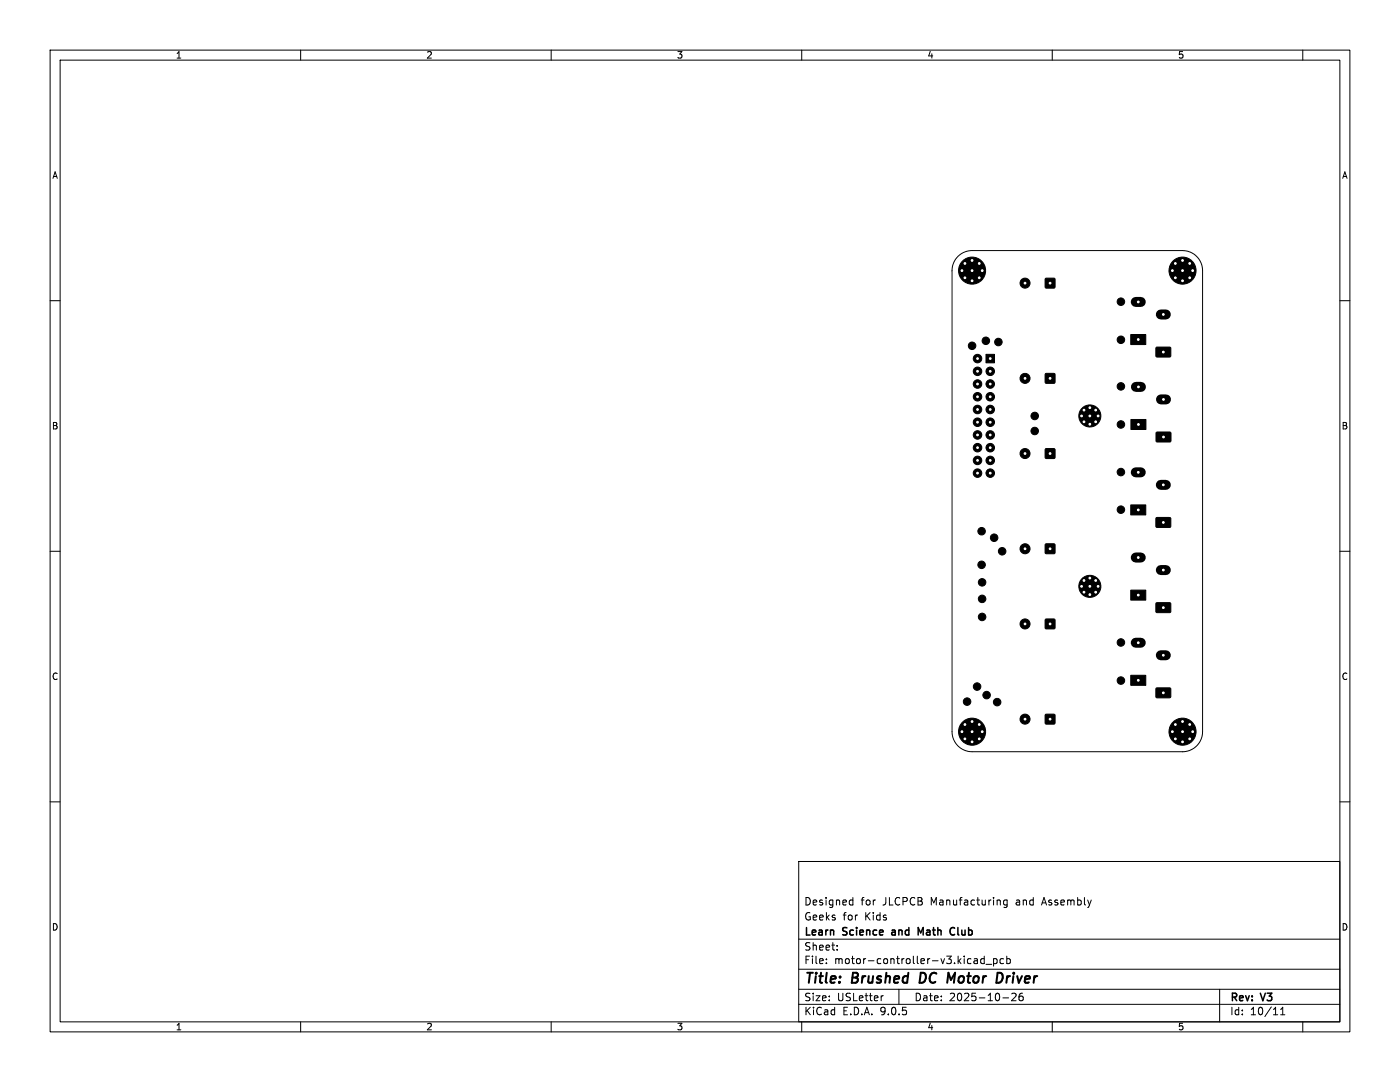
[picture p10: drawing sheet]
<svg xmlns="http://www.w3.org/2000/svg" width="279mm" height="216mm" viewBox="0 0 279 216" stroke-linecap="round" stroke-linejoin="round" font-family="sans-serif">
<defs><g id="words">
<g font-size="2.8">
<text x="160.4" y="196.8">Title:</text>
<text x="170.1" y="196.8">Brushed</text>
<text x="184.4" y="196.8">DC</text>
<text x="190.7" y="196.8">Motor</text>
<text x="201.3" y="196.8">Driver</text>
</g>
<g font-size="2.1">
<text x="160.4" y="183.9">Geeks</text>
<text x="160.4" y="180.9">Designed</text>
<text x="168.2" y="183.9">for</text>
<text x="171.8" y="180.9">for</text>
<text x="172.6" y="183.9">Kids</text>
<text x="176.2" y="180.9">JLCPCB</text>
<text x="185.8" y="180.9">Manufacturing</text>
<text x="203" y="180.9">and</text>
<text x="208.4" y="180.9">Assembly</text>
<text x="160.4" y="189.9">Sheet:</text>
<text x="160.4" y="187.1">Learn</text>
<text x="168.3" y="187.1">Science</text>
<text x="178.7" y="187.1">and</text>
<text x="184.5" y="187.1">Math</text>
<text x="191.5" y="187.1">Club</text>
<text x="160.4" y="192.6">File:</text>
<text x="166.5" y="192.6">motor-controller-v3.kicad_pcb</text>
<text x="160.4" y="202.8">KiCad</text>
<text x="160.4" y="200">Size:</text>
<text x="167" y="200">USLetter</text>
<text x="168.1" y="202.8">E.D.A.</text>
<text x="175.7" y="202.8">9.0.5</text>
<text x="182.4" y="200">Date:</text>
<text x="189.4" y="200">2025-10-26</text>
<text x="245.4" y="200.2">Rev:</text>
<text x="245.4" y="202.8">Id:</text>
<text x="249.5" y="202.8">10/11</text>
<text x="251.8" y="200.2">V3</text>
</g>
<g font-size="1.8">
<text x="35" y="11.9">1</text>
<text x="85" y="11.9">2</text>
<text x="135" y="11.9">3</text>
<text x="185" y="11.9">4</text>
<text x="235" y="11.9">5</text>
<text x="10.3" y="35.9">A</text>
<text x="267.7" y="35.9">A</text>
<text x="10.3" y="85.9">B</text>
<text x="267.7" y="85.9">B</text>
<text x="10.3" y="135.9">C</text>
<text x="267.7" y="135.9">C</text>
<text x="10.3" y="185.9">D</text>
<text x="267.7" y="185.9">D</text>
<text x="35" y="205.8">1</text>
<text x="85" y="205.8">2</text>
<text x="135" y="205.8">3</text>
<text x="185" y="205.8">4</text>
<text x="235" y="205.8">5</text>
</g>
</g></defs>
<g fill="none" stroke="#000" stroke-width=".2">
<path d="M10 10h259.4v195.9h-259.4zM12 12h255.4v191.9h-255.4zM60 10v2M110 10v2M160 10v2M210 10v2M260 10v2M191.2 51.2a4 4 0 0 1 2.8-1.2h42a4 4 0 0 1 4 4v92a4 4 0 0 1-4 4h-42a4 4 0 0 1-4-4v-92a4 4 0 0 1 1.2-2.8zM10 60h2M267.4 60h2M10 110h2M267.4 110h2"/>
<path d="M10 160h2M159.4 171.9h108v32h-108zM169.8 179.6l.4 .1M170.2 179.1v1.5M201 179.7l-.4-.1-.3 .3 .1 .6h.6M201 179.6v1.2l-.3 .3-.3-.1M267.4 160h2M159.4 197.4h108M159.4 193.4h108M159.4 187.4h108M164.9 192.1v.2M164.9 191.4v.1"/>
<path d="M167.1 189.4v.2M167.1 188.7v.1M170.2 180.5l-.4 .1M176.3 198.7l-.3 .1M179.4 197.4v3M194.6 191.3h.3l.2 .2v.8M195.1 192.2l-.5 .1M195.1 191.6l-.5 .1M196.4 191.4l-.4-.1-.3 .3 .2 .6h.5M196.4 190.8v1.5M196.8 192.4h1.1M198.3 191.4l.4-.1 .3 .3-.1 .6h-.6"/>
<path d="M198.3 191.3v1.5M200.1 199.1h1.2M200.3 191.4l-.4-.1-.3 .3 .1 .6h.6M200.9 191.4l.5-.1 .2 .3-.1 .6h-.6M200.9 190.8v1.5M201.9 198.3l.6-.1 .3 .4-.9 1.1h.9M204.1 198.2l-.5 .1a1.01 1.01 0 0 0 0 1.4l.5-.2 .1-.5-.3-.2h-.4l-.1 .2M243.4 197.4v6.5M60 203.9v2M110 203.9v2M159.4 200.4h108M160 203.9v2"/>
<path d="M210 203.9v2M255.6 202.5h.8M255.6 201.4l.4-.4v1.5M260 203.9v2"/>
</g>
<path d="M183.8 194.1l-.3 2h.5M189.3 194.1l.5 1.4 .8-1.4M199.6 194.1a1.11 1.11 0 0 1 0 1.9" fill="none" stroke="#000" stroke-width=".4"/>
<path d="M178 186.1v.4M184.2 185.1l-.5 1-.5-1v1.5M189.9 185.1h.3l.3 .1M190.5 186.4l-.3 .2-.3-.1" fill="none" stroke="#000" stroke-width=".3"/>
<g fill="#000" stroke="#000" stroke-width=".2">
<path d="M208.6 55.6h1.9v1.8h-1.9zM196.8 70.7h1.7v1.7h-1.7zM208.6 74.6h1.9v1.8h-1.9zM225.7 66.8h3v2h-3zM230.7 69.3h2.8l.2 .2-.1 1.6-.2 .1h-2.6l-.1-.2zM208.6 89.6h1.9v1.8h-1.9zM225.7 83.7h3v2h-3zM230.8 86.3l2.7-.1 .2 .3v1.5l-.3 .2h-2.5l-.2-.2zM208.6 108.6h1.9v1.8h-1.9zM225.7 100.8h3v2h-3zM225.7 117.8h3v1.9h-3zM230.7 103.3h2.8l.2 .2-.1 1.6-.2 .2-2.6-.1-.1-.2z"/>
<path d="M208.6 123.6h1.9v1.8h-1.9zM225.7 134.8h3v1.9h-3zM230.7 120.3h2.8l.2 .2-.1 1.6-.2 .2-2.6-.1-.1-.2zM230.7 137.3h2.8l.2 .2-.1 1.6-.2 .1h-2.6l-.1-.2zM208.6 142.6h1.9v1.8h-1.9z"/>
<circle cx="192" cy="54" r=".4"/>
<circle cx="192.6" cy="52.6" r=".4"/>
<circle cx="192.6" cy="55.4" r=".4"/>
<circle cx="194" cy="54" r="2.7"/>
<circle cx="194" cy="56" r=".4"/>
<circle cx="194" cy="52" r=".4"/>
<circle cx="195.4" cy="52.6" r=".4"/>
<circle cx="195.4" cy="55.4" r=".4"/>
<circle cx="196" cy="54" r=".4"/>
<circle cx="204.6" cy="56.5" r="1"/>
<circle cx="234" cy="54" r=".4"/>
<circle cx="234.6" cy="52.6" r=".4"/>
<circle cx="234.6" cy="55.4" r=".4"/>
<circle cx="236" cy="54" r="2.7"/>
<circle cx="236" cy="56" r=".4"/>
<circle cx="236" cy="52" r=".4"/>
<circle cx="237.4" cy="55.4" r=".4"/>
<circle cx="237.4" cy="52.6" r=".4"/>
<circle cx="238" cy="54" r=".4"/>
<circle cx="194" cy="69" r=".75"/>
<circle cx="195.1" cy="74.1" r=".85"/>
<circle cx="195.1" cy="71.5" r=".85"/>
<circle cx="195.1" cy="76.6" r=".85"/>
<circle cx="195.1" cy="79.2" r=".85"/>
<circle cx="196.8" cy="68" r=".75"/>
<circle cx="197.6" cy="79.2" r=".85"/>
<circle cx="197.6" cy="76.6" r=".85"/>
<circle cx="197.6" cy="74.1" r=".85"/>
<circle cx="199.2" cy="68.2" r=".75"/>
<circle cx="204.6" cy="75.5" r="1"/>
<circle cx="223.7" cy="77.1" r=".75"/>
<circle cx="223.7" cy="67.8" r=".75"/>
<circle cx="223.7" cy="60.2" r=".75"/>
<circle cx="195.1" cy="86.8" r=".85"/>
<circle cx="195.1" cy="81.7" r=".85"/>
<circle cx="195.1" cy="84.2" r=".85"/>
<circle cx="195.1" cy="89.3" r=".85"/>
<circle cx="195.1" cy="91.9" r=".85"/>
<circle cx="195.1" cy="94.4" r=".85"/>
<circle cx="197.6" cy="94.4" r=".85"/>
<circle cx="197.6" cy="84.2" r=".85"/>
<circle cx="197.6" cy="89.3" r=".85"/>
<circle cx="197.6" cy="91.9" r=".85"/>
<circle cx="197.6" cy="86.8" r=".85"/>
<circle cx="197.6" cy="81.7" r=".85"/>
<circle cx="204.6" cy="90.5" r="1"/>
<circle cx="206.5" cy="86" r=".75"/>
<circle cx="206.5" cy="83" r=".75"/>
<circle cx="215.8" cy="83" r=".35"/>
<circle cx="216.3" cy="84.2" r=".35"/>
<circle cx="216.3" cy="81.8" r=".35"/>
<circle cx="217.5" cy="83" r="2.2"/>
<circle cx="217.5" cy="81.4" r=".35"/>
<circle cx="217.5" cy="84.7" r=".35"/>
<circle cx="218.7" cy="84.2" r=".35"/>
<circle cx="218.7" cy="81.8" r=".35"/>
<circle cx="219.1" cy="83" r=".35"/>
<circle cx="223.7" cy="84.7" r=".75"/>
<circle cx="223.7" cy="94.2" r=".75"/>
<circle cx="195.9" cy="112.7" r=".75"/>
<circle cx="195.9" cy="106" r=".75"/>
<circle cx="196" cy="116.2" r=".75"/>
<circle cx="196" cy="119.5" r=".75"/>
<circle cx="198.4" cy="107.3" r=".75"/>
<circle cx="200" cy="110" r=".75"/>
<circle cx="204.6" cy="109.5" r="1"/>
<circle cx="215.8" cy="117" r=".35"/>
<circle cx="216.3" cy="115.8" r=".35"/>
<circle cx="216.3" cy="118.2" r=".35"/>
<circle cx="217.5" cy="117" r="2.2"/>
<circle cx="217.5" cy="115.4" r=".35"/>
<circle cx="217.5" cy="118.7" r=".35"/>
<circle cx="218.7" cy="115.8" r=".35"/>
<circle cx="218.7" cy="118.2" r=".35"/>
<circle cx="219.1" cy="117" r=".35"/>
<circle cx="223.7" cy="101.7" r=".75"/>
<circle cx="193" cy="140" r=".75"/>
<circle cx="195" cy="137" r=".75"/>
<circle cx="196" cy="123.1" r=".75"/>
<circle cx="196.9" cy="138.7" r=".75"/>
<circle cx="204.6" cy="124.5" r="1"/>
<circle cx="223.7" cy="128.2" r=".75"/>
<circle cx="223.7" cy="135.8" r=".75"/>
<circle cx="192" cy="146" r=".4"/>
<circle cx="192.6" cy="147.4" r=".4"/>
<circle cx="192.6" cy="144.6" r=".4"/>
<circle cx="194" cy="146" r="2.7"/>
<circle cx="194" cy="148" r=".4"/>
<circle cx="194" cy="144" r=".4"/>
<circle cx="195.4" cy="147.4" r=".4"/>
<circle cx="195.4" cy="144.6" r=".4"/>
<circle cx="196" cy="146" r=".4"/>
<circle cx="199" cy="140.1" r=".75"/>
<circle cx="204.6" cy="143.5" r="1"/>
<circle cx="234" cy="146" r=".4"/>
<circle cx="234.6" cy="147.4" r=".4"/>
<circle cx="234.6" cy="144.6" r=".4"/>
<circle cx="236" cy="146" r="2.7"/>
<circle cx="236" cy="148" r=".4"/>
<circle cx="236" cy="144" r=".4"/>
<circle cx="237.4" cy="147.4" r=".4"/>
<circle cx="237.4" cy="144.6" r=".4"/>
<circle cx="238" cy="146" r=".4"/>
</g>
<path d="M226.7 60.3h1M226.7 77.2h1M231.7 62.7h1M231.7 79.7h1M226.7 94.3h1M231.7 96.8h1M226.7 111.2h1M231.7 113.8h1M226.7 128.2h1M231.7 130.8h1" fill="none" stroke="#000" stroke-width="2"/>
<g fill="#fff" stroke="#fff" stroke-width=".2">
<circle cx="234" cy="54" r=".18"/>
<circle cx="234.6" cy="52.6" r=".17"/>
<circle cx="234.6" cy="55.4" r=".17"/>
<circle cx="236" cy="52" r=".17"/>
<circle cx="236" cy="54" r=".18"/>
<circle cx="236" cy="56" r=".17"/>
<circle cx="237.4" cy="52.6" r=".17"/>
<circle cx="237.4" cy="55.4" r=".17"/>
<circle cx="238" cy="54" r=".18"/>
<circle cx="232.2" cy="104.2" r=".17"/>
<circle cx="227.2" cy="101.8" r=".17"/>
<circle cx="232.2" cy="96.8" r=".17"/>
<circle cx="227.2" cy="94.2" r=".17"/>
<circle cx="215.8" cy="117" r=".17"/>
<circle cx="216.3" cy="115.8" r=".17"/>
<circle cx="216.3" cy="118.2" r=".17"/>
<circle cx="217.5" cy="115.4" r=".17"/>
<circle cx="217.5" cy="117" r=".17"/>
<circle cx="217.5" cy="118.6" r=".17"/>
<circle cx="218.7" cy="115.8" r=".17"/>
<circle cx="218.7" cy="118.2" r=".17"/>
<circle cx="219.1" cy="117" r=".17"/>
<circle cx="234" cy="146" r=".18"/>
<circle cx="234.6" cy="144.6" r=".17"/>
<circle cx="234.6" cy="147.4" r=".17"/>
<circle cx="236" cy="144" r=".17"/>
<circle cx="236" cy="146" r=".17"/>
<circle cx="236" cy="148" r=".17"/>
<circle cx="237.4" cy="144.6" r=".17"/>
<circle cx="237.4" cy="147.4" r=".17"/>
<circle cx="238" cy="146" r=".17"/>
<circle cx="215.8" cy="83" r=".17"/>
<circle cx="216.3" cy="81.8" r=".17"/>
<circle cx="216.3" cy="84.2" r=".17"/>
<circle cx="217.5" cy="81.4" r=".17"/>
<circle cx="217.5" cy="83" r=".17"/>
<circle cx="217.5" cy="84.7" r=".17"/>
<circle cx="218.7" cy="81.8" r=".17"/>
<circle cx="218.7" cy="84.2" r=".17"/>
<circle cx="219.1" cy="83" r=".17"/>
<circle cx="209.6" cy="143.5" r=".17"/>
<circle cx="204.6" cy="143.5" r=".17"/>
<circle cx="209.6" cy="124.5" r=".17"/>
<circle cx="204.6" cy="124.5" r=".17"/>
<circle cx="232.2" cy="121.2" r=".17"/>
<circle cx="227.2" cy="118.8" r=".17"/>
<circle cx="232.2" cy="113.8" r=".17"/>
<circle cx="227.2" cy="111.2" r=".17"/>
<circle cx="209.6" cy="56.5" r=".17"/>
<circle cx="204.6" cy="56.5" r=".17"/>
<circle cx="192" cy="54" r=".18"/>
<circle cx="192.6" cy="52.6" r=".17"/>
<circle cx="192.6" cy="55.4" r=".17"/>
<circle cx="194" cy="52" r=".17"/>
<circle cx="194" cy="54" r=".18"/>
<circle cx="194" cy="56" r=".17"/>
<circle cx="195.4" cy="52.6" r=".17"/>
<circle cx="195.4" cy="55.4" r=".17"/>
<circle cx="196" cy="54" r=".18"/>
<circle cx="232.2" cy="138.2" r=".18"/>
<circle cx="227.2" cy="135.8" r=".17"/>
<circle cx="232.2" cy="130.8" r=".17"/>
<circle cx="227.2" cy="128.2" r=".17"/>
<circle cx="192" cy="146" r=".17"/>
<circle cx="192.6" cy="144.6" r=".17"/>
<circle cx="192.6" cy="147.4" r=".17"/>
<circle cx="194" cy="144" r=".17"/>
<circle cx="194" cy="146" r=".17"/>
<circle cx="194" cy="148" r=".17"/>
<circle cx="195.4" cy="144.6" r=".17"/>
<circle cx="195.4" cy="147.4" r=".17"/>
<circle cx="196" cy="146" r=".17"/>
<circle cx="209.6" cy="75.5" r=".17"/>
<circle cx="204.6" cy="75.5" r=".17"/>
<circle cx="209.6" cy="109.5" r=".18"/>
<circle cx="204.6" cy="109.5" r=".18"/>
<circle cx="197.6" cy="71.5" r=".17"/>
<circle cx="195.1" cy="71.5" r=".17"/>
<circle cx="197.6" cy="74.1" r=".17"/>
<circle cx="195.1" cy="74.1" r=".17"/>
<circle cx="197.6" cy="76.6" r=".17"/>
<circle cx="195.1" cy="76.6" r=".17"/>
<circle cx="197.6" cy="79.2" r=".17"/>
<circle cx="195.1" cy="79.2" r=".17"/>
<circle cx="197.6" cy="81.7" r=".17"/>
<circle cx="195.1" cy="81.7" r=".17"/>
<circle cx="197.6" cy="84.2" r=".17"/>
<circle cx="195.1" cy="84.2" r=".17"/>
<circle cx="197.6" cy="86.8" r=".17"/>
<circle cx="195.1" cy="86.8" r=".17"/>
<circle cx="197.6" cy="89.3" r=".17"/>
<circle cx="195.1" cy="89.3" r=".17"/>
<circle cx="197.6" cy="91.9" r=".17"/>
<circle cx="195.1" cy="91.9" r=".17"/>
<circle cx="197.6" cy="94.4" r=".17"/>
<circle cx="195.1" cy="94.4" r=".17"/>
<circle cx="232.2" cy="70.3" r=".17"/>
<circle cx="227.2" cy="67.7" r=".17"/>
<circle cx="232.2" cy="62.7" r=".17"/>
<circle cx="227.2" cy="60.3" r=".17"/>
<circle cx="232.2" cy="87.2" r=".17"/>
<circle cx="227.2" cy="84.7" r=".17"/>
<circle cx="232.2" cy="79.7" r=".17"/>
<circle cx="227.2" cy="77.2" r=".17"/>
<circle cx="209.6" cy="90.5" r=".17"/>
<circle cx="204.6" cy="90.5" r=".17"/>
</g>
<use href="#words"/>
</svg>
